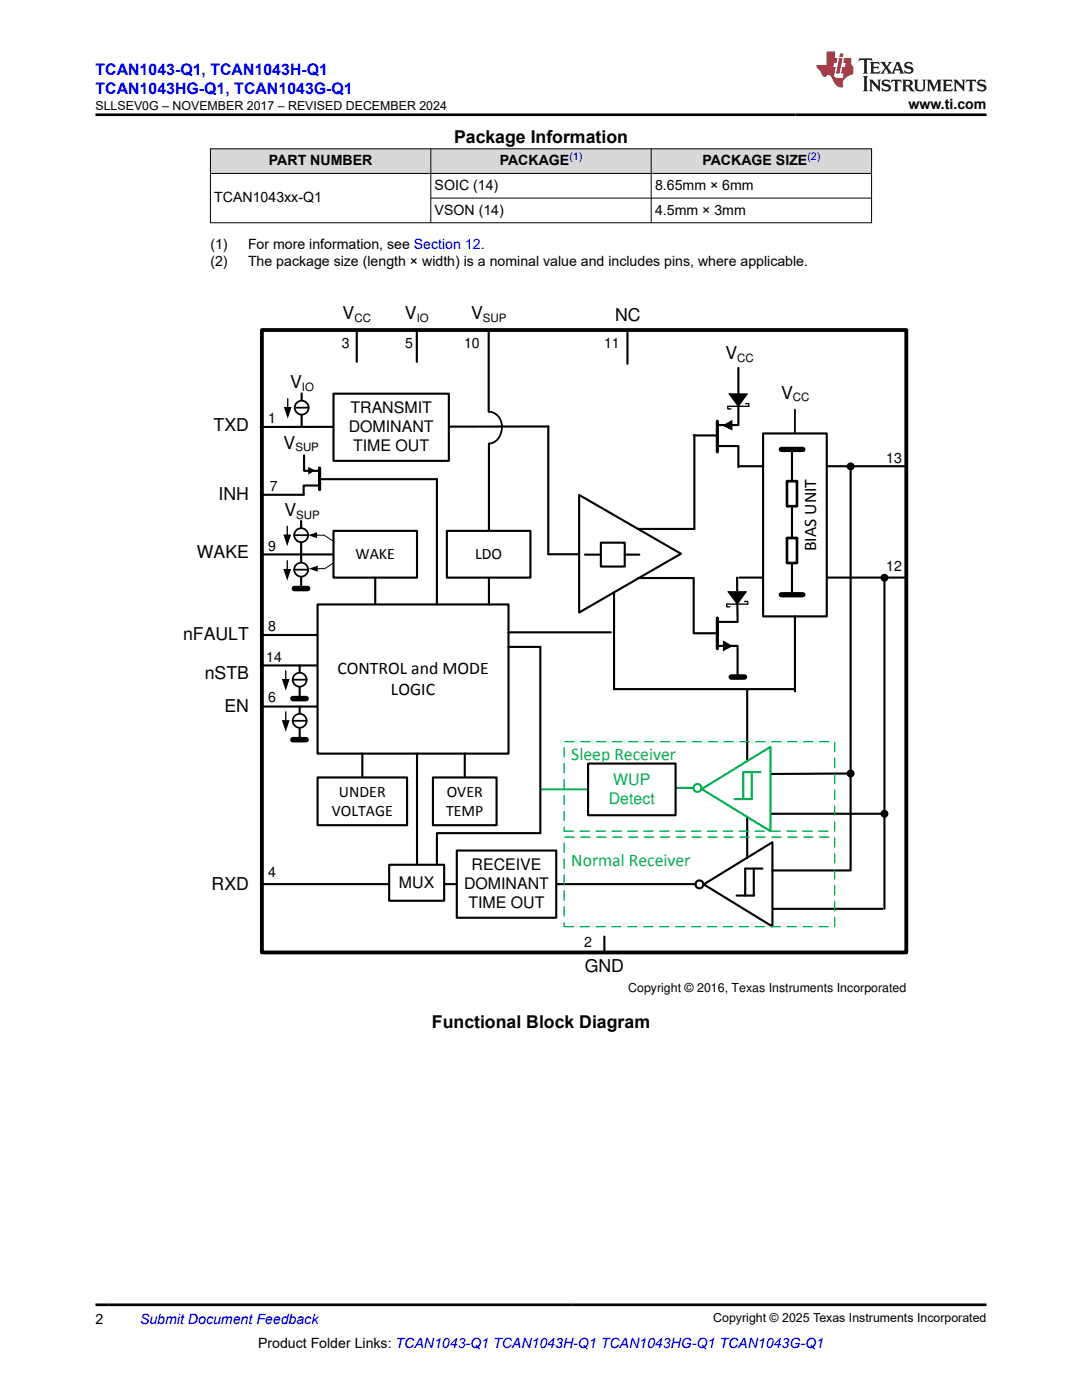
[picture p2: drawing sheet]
<svg xmlns="http://www.w3.org/2000/svg" width="216mm" height="279mm" viewBox="0 0 216 279" stroke-linecap="round" stroke-linejoin="round" font-family="sans-serif">
<defs><g id="words">
<g font-size="3.5">
<text x="90.6" y="28.5">Package Information</text>
<text x="68.4" y="63.8">V</text>
<text x="80.8" y="63.8">V</text>
<text x="94" y="63.8">V</text>
<text x="122.7" y="64.2">NC</text>
<text x="144.8" y="71.7">V</text>
<text x="57.9" y="77.4">V</text>
<text x="155.9" y="79.6">V</text>
<text x="42.6" y="86">TXD</text>
<text x="56.6" y="89.6">V</text>
<text x="43.6" y="99.9">INH</text>
<text x="56.7" y="103">V</text>
<text x="39.3" y="111.4">WAKE</text>
<text x="162.9" y="110" transform="rotate(-90 162.9 110)">BIAS UNIT</text>
<text x="36.5" y="127.8">nFAULT</text>
<text x="40.8" y="135.4">nSTB</text>
<text x="67.3" y="134.5">CONTROL and MODE</text>
<text x="44.8" y="142.1">EN</text>
<text x="78" y="138.7">LOGIC</text>
<text x="42.2" y="177.7">RXD</text>
<text x="116.7" y="193.9">GND</text>
<text x="86.2" y="205.2">Functional Block Diagram</text>
</g>
<g font-size="3.5" fill="#00af50">
<text x="114" y="151.7">Sleep Receiver</text>
<text x="114" y="172.8">Normal Receiver</text>
</g>
<g font-size="3.2" fill="#00f">
<text x="19" y="14.9">TCAN1043-Q1, TCAN1043H-Q1</text>
<text x="19" y="18.7">TCAN1043HG-Q1, TCAN1043G-Q1</text>
</g>
<g font-size="3.2">
<text x="69.9" y="82.4">TRANSMIT</text>
<text x="69.6" y="86.2">DOMINANT</text>
<text x="70.5" y="90">TIME OUT</text>
<text x="70.9" y="111.6">WAKE</text>
<text x="94.8" y="111.6">LDO</text>
<text x="67.6" y="159">UNDER</text>
<text x="89.1" y="159">OVER</text>
<text x="66.2" y="162.8">VOLTAGE</text>
<text x="89" y="162.8">TEMP</text>
<text x="94.1" y="173.6">RECEIVE</text>
<text x="79.6" y="177.1">MUX</text>
<text x="92.6" y="177.4">DOMINANT</text>
<text x="93.5" y="181.2">TIME OUT</text>
</g>
<g font-size="3.2" fill="#00af50">
<text x="121.5" y="160.4">Detect</text>
<text x="122.4" y="156.6">WUP</text>
</g>
<g font-size="2.8">
<text x="181.3" y="21.8">www.ti.com</text>
<text x="53.7" y="33">PART NUMBER</text>
<text x="99.7" y="33">PACKAGE</text>
<text x="140.2" y="33">PACKAGE SIZE</text>
<text x="42.8" y="40.4">TCAN1043xx-Q1</text>
<text x="86.7" y="37.9">SOIC (14)</text>
<text x="130.7" y="37.9">8.65mm × 6mm</text>
<text x="86.7" y="42.8">VSON (14)</text>
<text x="130.7" y="42.8">4.5mm × 3mm</text>
<text x="42" y="49.6">(1)</text>
<text x="42" y="53">(2)</text>
<text x="49.5" y="49.6">For more information, see Section 12.</text>
<text x="49.5" y="53">The package size (length × width) is a nominal value and includes pins, where applicable.</text>
<text x="68.2" y="69.5">3</text>
<text x="80.8" y="69.5">5</text>
<text x="92.6" y="69.5">10</text>
<text x="120.5" y="69.5">11</text>
<text x="53.5" y="84.4">1</text>
<text x="176.8" y="92.5">13</text>
<text x="53.9" y="98.1">7</text>
<text x="53.5" y="110">9</text>
<text x="176.8" y="113.9">12</text>
<text x="53.5" y="125.9">8</text>
<text x="53.1" y="132.2">14</text>
<text x="53.5" y="140.1">6</text>
<text x="53.5" y="175">4</text>
<text x="116.6" y="189">2</text>
<text x="19" y="264.2">2</text>
<text x="51.5" y="269">Product Folder Links: TCAN1043-Q1 TCAN1043H-Q1 TCAN1043HG-Q1 TCAN1043G-Q1</text>
</g>
<text font-size="2.8" fill="#00f" x="27.9" y="264.2">Submit Document Feedback</text>
<g font-size="2.5">
<text x="19.1" y="21.9">SLLSEV0G – NOVEMBER 2017 – REVISED DECEMBER 2024</text>
<text x="125.4" y="198">Copyright © 2016, Texas Instruments Incorporated</text>
<text x="142.3" y="263.9">Copyright © 2025 Texas Instruments Incorporated</text>
</g>
<g font-size="2.3">
<text x="70.7" y="64.2">CC</text>
<text x="83.1" y="64.2">IO</text>
<text x="96.3" y="64.2">SUP</text>
<text x="60.2" y="77.9">IO</text>
<text x="147.1" y="72.2">CC</text>
<text x="158.2" y="80.1">CC</text>
<text x="58.9" y="90">SUP</text>
<text x="59.1" y="103.5">SUP</text>
</g>
<g font-size="2.1" fill="#00f">
<text x="113.6" y="32">(1)</text>
<text x="161.1" y="32">(2)</text>
</g>
</g></defs>
<g fill="#d8d8d8">
<path d="M42 29.7h131.9v4.9h-131.9z" fill-rule="evenodd"/>
<path d="M42 29.8h43.9v4.8h-43.9z" fill-rule="evenodd"/>
<path d="M86 29.8h43.9v4.8h-43.9z" fill-rule="evenodd"/>
<path d="M130 29.8h43.9v4.8h-43.9z" fill-rule="evenodd"/>
</g>
<path d="M41.9 29.7h132.1M41.9 34.6h132.1M42 29.6v14.9M86 29.6v14.9M86 39.5h88M129.9 29.6v14.9M173.9 29.6v14.9M41.9 44.5h132.1M145.5 78.6h3.6l-1.8 2.5zM145.3 118.1h3.6l-1.8 2.5z" fill="none" stroke="#000" stroke-width=".2"/>
<path d="M147.3 73.4v11.4M143.1 89h4.2v4.2M143.1 84.8h4.1M147.5 93h33.3M109.4 110.6h13.1M147.1 115.3l.1 8.8h-4.1M143.1 128.9h4.1v6.2M153.5 181.4h22.6" fill="none" stroke="#000" stroke-width=".42"/>
<path d="M143.1 84.1v6.1M143.1 123.4v6.1" fill="none" stroke="#000" stroke-width=".63"/>
<path d="M145.5 78.6h3.6l-1.8 2.5zM144.1 84.9l2-1.1v2.1zM145.3 118.1h3.6l-1.8 2.5zM144.2 127.8l2 1.1-2 1.1z" fill="#000"/>
<path d="M148.8 80.5h.6v.6h-4.2v.5h.7M148.6 120h.6v.6M149.2 120.6h-4.2v.5h.7" fill="none" stroke="#000" stroke-width=".26"/>
<path d="M115.6 98.8l20.3 11.7-20.3 11.7z" fill="#fff"/>
<path d="M115.6 98.8l20.3 11.7-20.3 11.7zM138.4 86.9h4.8M138.6 86.8v18.7M127.3 105.6h11.3M127.3 115.4h11M138.4 115.4v11h4.3M147.5 115.3h33.3" fill="none" stroke="#000" stroke-width=".42"/>
<g fill="#fff">
<path d="M140.4 176.5l13.7-8.4v16.8z"/>
<path d="M139.3 175.9a.61 .61 0 0 1 .9 .6 .61 .61 0 0 1-.9 .5 .66 .66 0 0 1 0-1.1z" fill-rule="evenodd"/>
</g>
<path d="M140.4 176.5l13.7-8.4v16.8zM150.4 173.3v5.4h-3.4M152.1 173.3h-3.4v5.4" fill="none" stroke="#000" stroke-width=".42"/>
<circle cx="139.6" cy="176.5" r=".79" fill="#fff"/>
<g fill="none" stroke="#000" stroke-width=".42">
<path d="M71.2 65.9v6.3M83.2 65.9v6.3M109.4 85.1l-57.4 .1M169.7 93.1v80.6M116.7 110.7h2.9M119.9 108.3h4.8v4.8h-4.8zM122.5 118.2v19.3M124.7 110.7h2.9M176.5 115.3v66.1M52.3 176.4h86.5M154.1 173.7h15.4"/>
<circle cx="139.6" cy="176.5" r=".79"/>
</g>
<g fill="#000">
<circle cx="169.7" cy="93.1" r=".79"/>
<circle cx="176.5" cy="115.3" r=".79"/>
</g>
<path d="M52.3 65.9h128.5v124.2h-128.5z" fill="none" stroke="#000" stroke-width=".76"/>
<path d="M145.9 135.1h2.7" fill="none" stroke="#000" stroke-width="1.1"/>
<path d="M138.8 156.8a.58 .58 0 0 1 .8 .1 .58 .58 0 0 1 0 .7 .58 .58 0 0 1-.8 0l-.2-.4z" fill-rule="evenodd" fill="#fff"/>
<path d="M138.8 156.8a.58 .58 0 0 1 .8 .1 .58 .58 0 0 1 0 .7 .58 .58 0 0 1-.8 0l-.2-.4z" fill="none" stroke="#00af50" stroke-width=".42"/>
<circle cx="139.2" cy="157.2" r=".79" fill="#fff"/>
<g fill="none" stroke="#00af50" stroke-width=".42">
<path d="M132.5 157.2h5.9"/>
<circle cx="139.2" cy="157.2" r=".79"/>
</g>
<path d="M109.4 85.1v25.5M52.3 132.8h15.8M149.1 137.5v33.7M169.7 154.4l-16 .1M153.7 162.4h22.8" fill="none" stroke="#000" stroke-width=".42"/>
<g fill="#000">
<circle cx="169.7" cy="154.4" r=".79"/>
<circle cx="176.5" cy="162.4" r=".79"/>
</g>
<path d="M140 157.5l13.7-8.4v16.8z" fill="#fff"/>
<path d="M140 157.5l13.7-8.4v16.8zM150 154.1v5.4h-3.4M151.7 154.1h-3.4v5.4" fill="none" stroke="#00af50" stroke-width=".42"/>
<path d="M97.5 65.9v16.2M52.1 126.7h16.1M52.3 141h16.1M120.6 186.9v3.2" fill="none" stroke="#000" stroke-width=".42"/>
<path d="M66.5 105.9h16.7v9.4h-16.7z" fill-rule="evenodd" fill="#fff"/>
<path d="M52.3 110.7h14M66.5 105.9h16.7v9.4h-16.7zM74.9 115.3v5.2M122.5 137.5h36.1" fill="none" stroke="#000" stroke-width=".42"/>
<path d="M108.1 157.5h9.2" fill="none" stroke="#00af50" stroke-width=".42"/>
<path d="M63.4 120.6h38.1v29.8h-38.1z" fill-rule="evenodd" fill="#fff"/>
<path d="M63.4 120.6h38.1v29.8h-38.1z" fill="none" stroke="#000" stroke-width=".42"/>
<path d="M152.3 86.5h12.7v36.5h-12.7z" fill-rule="evenodd" fill="#fff"/>
<path d="M152.3 86.5h12.7v36.5h-12.7zM158 89.7v6.3" fill="none" stroke="#000" stroke-width=".42"/>
<path d="M157 96h2v5h-2z" fill-rule="evenodd" fill="#fff"/>
<path d="M157 96h2v5h-2z" fill="none" stroke="#000" stroke-width=".53"/>
<path d="M158 101v6.4" fill="none" stroke="#000" stroke-width=".42"/>
<path d="M157 107.4h2v5h-2z" fill-rule="evenodd" fill="#fff"/>
<path d="M157 107.4h2v5h-2z" fill="none" stroke="#000" stroke-width=".53"/>
<path d="M158 112.4v6.3M158.6 123v15" fill="none" stroke="#000" stroke-width=".42"/>
<path d="M155.9 89.7h4.3M155.9 118.7h4.3" fill="none" stroke="#000" stroke-width="1.1"/>
<path d="M117.3 152.4h17.5v10.3h-17.5z" fill-rule="evenodd" fill="#fff"/>
<path d="M101.5 129.1h6.3v37.2h-20.6v6.3M101.5 126.2h20.4M117.3 152.4h17.5v10.3h-17.5z" fill="none" stroke="#000" stroke-width=".42"/>
<path d="M112.6 148h54v17.9h-54zM112.6 167.1h54v17.8h-54z" fill="none" stroke="#00af50" stroke-width=".26" stroke-dasharray="1.9 1.3"/>
<path d="M158.6 81.7v4.8" fill="none" stroke="#000" stroke-width=".35"/>
<path d="M77.7 172.6h10.9v7.2h-10.9z" fill-rule="evenodd" fill="#fff"/>
<path d="M60.2 78.5v6.6M60.7 90.9v3M60.8 94h2.8M63.6 96.9h-3v1.8h-8.3M63.8 95.6h23.4v25M77.7 172.6h10.9v7.2h-10.9z" fill="none" stroke="#000" stroke-width=".42"/>
<path d="M63.8 93.4v4.3" fill="none" stroke="#000" stroke-width=".63"/>
<path d="M61.5 93.2l1.4 .7-1.4 .8z" fill="#000"/>
<circle cx="60.2" cy="81.4" r="1.39" fill="#fff"/>
<g fill="none" stroke="#000" stroke-width=".35">
<path d="M58.8 81.4h2.8"/>
<circle cx="60.2" cy="81.4" r="1.39"/>
</g>
<path d="M57.4 79.6v1.8" fill="none" stroke="#000" stroke-width=".26"/>
<path d="M56.6 81.2h1.6l-.8 2.3zM61.5 106.8l1.8-.6v1.2z" fill="#000"/>
<path d="M63.1 106.8h1.6" fill="none" stroke="#000" stroke-width=".2"/>
<path d="M60.1 104v6.6" fill="none" stroke="#000" stroke-width=".42"/>
<circle cx="60.1" cy="106.8" r="1.39" fill="#fff"/>
<g fill="none" stroke="#000" stroke-width=".35">
<path d="M58.7 106.8h2.8"/>
<circle cx="60.1" cy="106.8" r="1.39"/>
</g>
<path d="M57.3 105v1.9" fill="none" stroke="#000" stroke-width=".26"/>
<path d="M56.5 106.7h1.6l-.8 2.3zM61.6 113.5l1.8-.6v1.2z" fill="#000"/>
<path d="M64.7 106.8l1.7 1.1M66.5 112.4l-1.7 1.1h-1.6" fill="none" stroke="#000" stroke-width=".2"/>
<path d="M60.1 110.8v6.7" fill="none" stroke="#000" stroke-width=".42"/>
<circle cx="60.1" cy="113.7" r="1.39" fill="#fff"/>
<g fill="none" stroke="#000" stroke-width=".35">
<path d="M58.7 113.7h2.8"/>
<circle cx="60.1" cy="113.7" r="1.39"/>
</g>
<path d="M57.3 111.9v1.8" fill="none" stroke="#000" stroke-width=".26"/>
<path d="M56.5 113.6h1.6l-.8 2.3z" fill="#000"/>
<path d="M58.7 117.5h2.7" fill="none" stroke="#000" stroke-width="1.1"/>
<path d="M59.8 132.8v6.6" fill="none" stroke="#000" stroke-width=".42"/>
<circle cx="59.8" cy="135.6" r="1.39" fill="#fff"/>
<g fill="none" stroke="#000" stroke-width=".35">
<path d="M58.4 135.6h2.8"/>
<circle cx="59.8" cy="135.6" r="1.39"/>
</g>
<path d="M57 133.9v1.8" fill="none" stroke="#000" stroke-width=".26"/>
<path d="M56.2 135.5h1.6l-.8 2.3z" fill="#000"/>
<path d="M58.4 139.4h2.7" fill="none" stroke="#000" stroke-width="1.1"/>
<path d="M59.8 141v6.6" fill="none" stroke="#000" stroke-width=".42"/>
<circle cx="59.8" cy="143.8" r="1.39" fill="#fff"/>
<g fill="none" stroke="#000" stroke-width=".35">
<path d="M58.4 143.9h2.8"/>
<circle cx="59.8" cy="143.8" r="1.39"/>
</g>
<path d="M57 142.1v1.8" fill="none" stroke="#000" stroke-width=".26"/>
<path d="M56.2 143.7h1.6l-.8 2.3z" fill="#000"/>
<path d="M58.4 147.6h2.7" fill="none" stroke="#000" stroke-width="1.1"/>
<path d="M125.2 66.3v6.3M83.2 150.4v22.1" fill="none" stroke="#000" stroke-width=".42"/>
<path d="M63.4 155.2h17.8v9.5h-17.8z" fill-rule="evenodd" fill="#fff"/>
<path d="M63.4 155.2h17.8v9.5h-17.8zM72.3 150.4v4.6" fill="none" stroke="#000" stroke-width=".42"/>
<path d="M86.4 155.2h12.7v9.5h-12.7z" fill-rule="evenodd" fill="#fff"/>
<path d="M86.4 155.2h12.7v9.5h-12.7zM92.7 150.4v4.6" fill="none" stroke="#000" stroke-width=".42"/>
<path d="M91.1 169.7h19.9v13.5h-19.9z" fill-rule="evenodd" fill="#fff"/>
<path d="M91.1 169.7h19.9v13.5h-19.9z" fill="none" stroke="#000" stroke-width=".42"/>
<path d="M66.5 78.6h23.1v13.4h-23.1z" fill-rule="evenodd" fill="#fff"/>
<path d="M66.5 78.6h23.1v13.4h-23.1zM97.6 88.5v32.1" fill="none" stroke="#000" stroke-width=".42"/>
<path d="M89.2 105.9h16.6v9.4h-16.6z" fill-rule="evenodd" fill="#fff"/>
<path d="M89.2 105.9h16.6v9.4h-16.6z" fill="none" stroke="#000" stroke-width=".42"/>
<path d="M97.5 82.2a3.2 3.2 0 0 1 2.1 5.1 2.43 2.43 0 0 1-2 1.2" fill="none" stroke="#000" stroke-width=".35"/>
<path d="M171.5 11.6l-.2 .6 .5-.2h.6v.1v2.2l-.2 .4h1l-.2-.4v-2.2v-.1h.5l.6 .2-.2-.6zM173.6 12.4l.2 .3v1.6l-.2 .4h1.9l.1-.6a1.08 1.08 0 0 1-1.3 .2v-.7h.6l.4 .2v-.7l-.4 .2h-.6v-.5l.2-.2a1 1 0 0 1 1 .3l-.1-.5zM175.7 12.4l.9 1.1-1 1.2h.9l-.2-.2 .5-.8 .4 .8-.2 .2h1.6l-.2-.2 .2-.5h.9l.1 .5-.1 .2h.9l-.2-.4-.8-1.9h-.5l-.9 2.1-.9-1.1 .9-1h-.8l.2 .2-.4 .6-.4-.6 .2-.2zM179 12.8l.4 1h-.7zM180.7 12.5a.65 .65 0 0 0-.2 .7 .65 .65 0 0 0 .6 .5l.6 .1 .1 .3a.79 .79 0 0 1-.7 .4 .79 .79 0 0 1-.7-.5l.1 .7 .2-.1a.93 .93 0 0 0 1.1 0 .93 .93 0 0 0 .4-.9 1.46 1.46 0 0 0-1.2-.6l-.1-.3a1.09 1.09 0 0 1 1.2 .2l-.2-.6-.1 .1-.5-.2zM172.2 15.2l.2 .4v2.2l-.2 .4h1l-.2-.4v-2.2l.2-.4zM173.4 15.9l.2 .4v1.5l-.2 .4h.8l-.3-.4 .1-1.3 1.6 1.8v-2l.2-.4h-.7l.1 .2 .1 1.1-1.2-1.3zM176.2 16a.65 .65 0 0 0-.2 .8 .65 .65 0 0 0 .6 .4l.6 .2 .1 .2a.79 .79 0 0 1-.7 .4 .79 .79 0 0 1-.7-.5l.1 .7 .2-.1a.93 .93 0 0 0 1.1 .1 .93 .93 0 0 0 .4-1 1.46 1.46 0 0 0-1.2-.5l-.1-.4a1.09 1.09 0 0 1 1.2 .2l-.1-.6-.2 .1-.5-.1zM177.9 15.9l-.1 .6a.63 .63 0 0 1 .8-.3v1.6l-.3 .4h1l-.2-.4v-1.6a.66 .66 0 0 1 .8 .3l-.1-.6zM180 15.9l.2 .4v1.5l-.2 .4h1l-.2-.2-.1-.7h.5l.1 .2a.79 .79 0 0 0 1.2 .6l-1-.9a.61 .61 0 0 0 .6-.6 .61 .61 0 0 0-.5-.7zM180.8 16.2h.1a.47 .47 0 0 1 .5 .1 .47 .47 0 0 1 .1 .5l-.1 .1-.7 .1zM182.3 15.9l.2 .2a2.27 2.27 0 0 0 .4 2 1.04 1.04 0 0 0 1.7-.7v-1.3l.2-.2h-.8l.2 .4v1.1a.6 .6 0 0 1-.6 .6 .6 .6 0 0 1-.6-.6v-1.1l.3-.4zM184.9 15.9l.2 .4v1.5l-.2 .4h.8l-.3-.4v-1.4l.9 1.9 .9-1.9v1.4l-.3 .4h1l-.2-.4v-1.5l.2-.4h-.8l-.7 1.5-.6-1.5zM188.1 15.9l.2 .4v1.5l-.2 .4h1.9l.1-.6a1.09 1.09 0 0 1-1.3 .2v-.7h.6l.4 .2v-.6l-.4 .2h-.6v-.6l.2-.1a1.01 1.01 0 0 1 1 .3l-.1-.6zM190.2 15.9l.3 .4v1.5l-.3 .4h.8l-.2-.4v-1.3l1.6 1.8v-2l.2-.4h-.7l.2 .2v1.1l-1.2-1.3zM192.8 15.9l-.1 .6a.63 .63 0 0 1 .8-.3v1.6l-.3 .4h1l-.2-.4v-1.6a.66 .66 0 0 1 .8 .3l-.1-.6zM195.2 16a.65 .65 0 0 0-.2 .8 .65 .65 0 0 0 .6 .4l.6 .2 .2 .2a.79 .79 0 0 1-.7 .4 .79 .79 0 0 1-.7-.5l.1 .7 .2-.1a.93 .93 0 0 0 1 .1 .93 .93 0 0 0 .5-1 1.46 1.46 0 0 0-1.3-.5v-.4a1.09 1.09 0 0 1 1.2 .2l-.2-.6-.2 .1-.5-.1z" fill="#231f20"/>
<path d="M164.9 10.3v2.7h-2l.1 .4 .8 1a.95 .95 0 0 0 1 .9 .59 .59 0 0 1 .5-.4 .59 .59 0 0 1 .5 .3l.4 .8a1.59 1.59 0 0 0 2.1 1.4 1.61 1.61 0 0 1 1-2.3l1-.3-.1-1.5a1.59 1.59 0 0 1-.3-1.7h-1.5l-.2 .9h.6l-.2 .9h-.5l-.2 .9v.3l.4 .1-.1 .9h-.7a.73 .73 0 0 1-1-.7l.3-1.5h-.5l.1-.9h.5l.2-.9h-.5v-1.3zM167.4 11.6l-.6 3.1h.7l.6-3.1zM167.6 10.7l-.1 .6h.7l.1-.6z" fill="#ed1c24"/>
<path d="M19 22.9h177.8M19 260.4h177.8" fill="none" stroke="#000" stroke-width=".53"/>
<use href="#words"/>
</svg>
